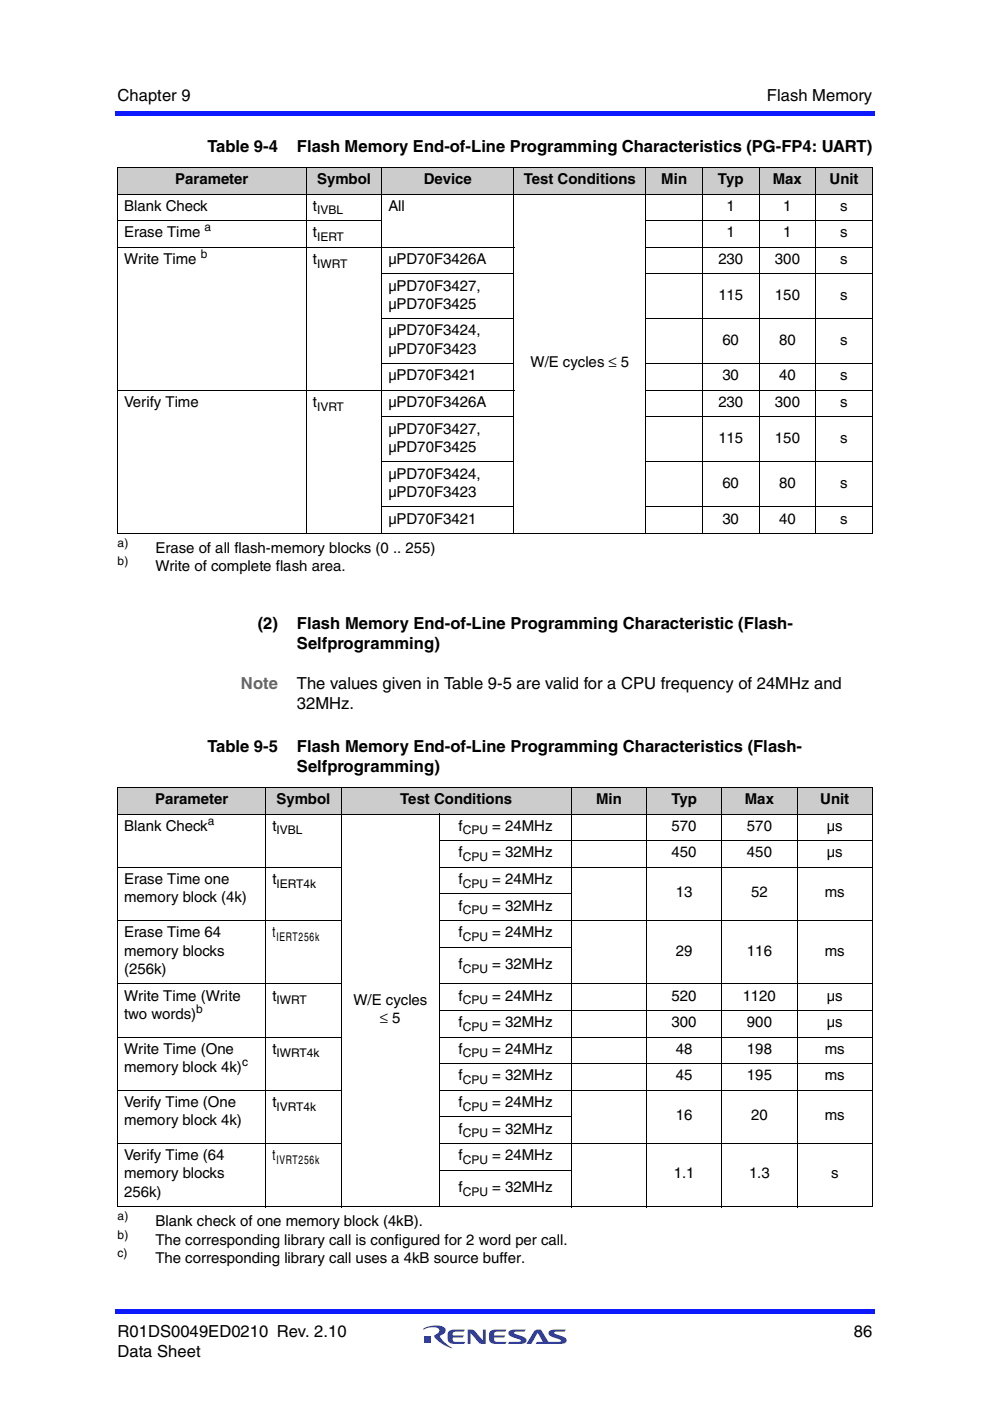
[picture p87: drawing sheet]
<svg xmlns="http://www.w3.org/2000/svg" width="210mm" height="297mm" viewBox="0 0 210 297" stroke-linecap="round" stroke-linejoin="round" font-family="sans-serif">
<defs><g id="words">
<g font-size="3.5">
<text x="24.9" y="21.4">Chapter 9</text>
<text x="162.6" y="21.4">Flash Memory</text>
<text x="44" y="32.2">Table 9-4</text>
<text x="63" y="32.2">Flash Memory End-of-Line Programming Characteristics (PG-FP4: UART)</text>
<text x="54.7" y="133.3">(2)</text>
<text x="62.9" y="137.6">Selfprogramming)</text>
<text x="62.9" y="133.3">Flash Memory End-of-Line Programming Characteristic (Flash-</text>
<text x="62.9" y="146">The values given in Table 9-5 are valid for a CPU frequency of 24MHz and</text>
<text x="62.9" y="150.3">32MHz.</text>
<text x="44" y="159.4">Table 9-5</text>
<text x="63" y="159.4">Flash Memory End-of-Line Programming Characteristics (Flash-</text>
<text x="62.9" y="163.7">Selfprogramming)</text>
<text x="24.9" y="283.4">R01DS0049ED0210 Rev. 2.10</text>
<text x="24.9" y="287.6">Data Sheet</text>
<text x="181" y="283.4">86</text>
</g>
<text font-size="3.5" fill="#656565" x="51.1" y="146">Note</text>
<g font-size="3.2">
<text x="37.2" y="39">Parameter</text>
<text x="67.2" y="39">Symbol</text>
<text x="89.8" y="39">Device</text>
<text x="111.1" y="39">Test Conditions</text>
<text x="140.2" y="39">Min</text>
<text x="152.2" y="39">Typ</text>
<text x="163.9" y="39">Max</text>
<text x="175.9" y="39">Unit</text>
<text x="26.3" y="44.7">Blank Check</text>
<text x="66.3" y="44.7">t</text>
<text x="82.3" y="44.7">All</text>
<text x="154.1" y="44.7">1</text>
<text x="166.1" y="44.7">1</text>
<text x="178.1" y="44.7">s</text>
<text x="26.3" y="50.3">Erase Time</text>
<text x="66.3" y="50.3">t</text>
<text x="154.1" y="50.3">1</text>
<text x="166.1" y="50.3">1</text>
<text x="178.1" y="50.3">s</text>
<text x="26.3" y="56">Write Time</text>
<text x="66.3" y="56">t</text>
<text x="82.3" y="56">µPD70F3426A</text>
<text x="152.3" y="56">230</text>
<text x="164.3" y="56">300</text>
<text x="178.1" y="56">s</text>
<text x="82.3" y="61.6">µPD70F3427,</text>
<text x="82.3" y="65.5">µPD70F3425</text>
<text x="152.3" y="63.5">115</text>
<text x="164.3" y="63.5">150</text>
<text x="178.1" y="63.5">s</text>
<text x="82.3" y="71.1">µPD70F3424,</text>
<text x="82.3" y="75">µPD70F3423</text>
<text x="112.5" y="77.8">W/E cycles ≤ 5</text>
<text x="153.2" y="73.1">60</text>
<text x="165.2" y="73.1">80</text>
<text x="178.1" y="73.1">s</text>
<text x="82.3" y="80.6">µPD70F3421</text>
<text x="153.2" y="80.6">30</text>
<text x="165.2" y="80.6">40</text>
<text x="178.1" y="80.6">s</text>
<text x="26.3" y="86.3">Verify Time</text>
<text x="66.3" y="86.3">t</text>
<text x="82.3" y="86.3">µPD70F3426A</text>
<text x="152.3" y="86.3">230</text>
<text x="164.3" y="86.3">300</text>
<text x="178.1" y="86.3">s</text>
<text x="82.3" y="91.9">µPD70F3427,</text>
<text x="82.3" y="95.8">µPD70F3425</text>
<text x="152.3" y="93.9">115</text>
<text x="164.3" y="93.9">150</text>
<text x="178.1" y="93.9">s</text>
<text x="82.3" y="101.5">µPD70F3424,</text>
<text x="82.3" y="105.3">µPD70F3423</text>
<text x="153.2" y="103.4">60</text>
<text x="165.2" y="103.4">80</text>
<text x="178.1" y="103.4">s</text>
<text x="82.3" y="111">µPD70F3421</text>
<text x="153.2" y="111">30</text>
<text x="165.2" y="111">40</text>
<text x="178.1" y="111">s</text>
<text x="32.9" y="117.2">Erase of all flash-memory blocks (0 .. 255)</text>
<text x="32.9" y="121.1">Write of complete flash area.</text>
<text x="32.9" y="170.5">Parameter</text>
<text x="58.6" y="170.5">Symbol</text>
<text x="84.9" y="170.5">Test Conditions</text>
<text x="126.4" y="170.5">Min</text>
<text x="142.4" y="170.5">Typ</text>
<text x="157.9" y="170.5">Max</text>
<text x="173.9" y="170.5">Unit</text>
<text x="26.3" y="176.1">Blank Check</text>
<text x="57.7" y="176.1">t</text>
<text x="97.2" y="176.1">f</text>
<text x="104.4" y="176.1">= 24MHz</text>
<text x="142.4" y="176.1">570</text>
<text x="158.4" y="176.1">570</text>
<text x="175.3" y="176.1">µs</text>
<text x="97.2" y="181.8">f</text>
<text x="104.4" y="181.8">= 32MHz</text>
<text x="142.4" y="181.8">450</text>
<text x="158.4" y="181.8">450</text>
<text x="175.3" y="181.8">µs</text>
<text x="26.3" y="187.4">Erase Time one</text>
<text x="26.3" y="191.3">memory block (4k)</text>
<text x="57.7" y="187.4">t</text>
<text x="97.2" y="187.4">f</text>
<text x="104.4" y="187.4">= 24MHz</text>
<text x="143.3" y="190.2">13</text>
<text x="159.3" y="190.2">52</text>
<text x="174.9" y="190.2">ms</text>
<text x="97.2" y="193.1">f</text>
<text x="104.4" y="193.1">= 32MHz</text>
<text x="26.3" y="198.7">Erase Time 64</text>
<text x="26.3" y="202.6">memory blocks</text>
<text x="57.7" y="198.7">t</text>
<text x="97.2" y="198.7">f</text>
<text x="104.4" y="198.7">= 24MHz</text>
<text x="143.3" y="202.6">29</text>
<text x="158.4" y="202.6">116</text>
<text x="174.9" y="202.6">ms</text>
<text x="26.3" y="206.5">(256k)</text>
<text x="97.2" y="205.4">f</text>
<text x="104.4" y="205.4">= 32MHz</text>
<text x="26.3" y="212.1">Write Time (Write</text>
<text x="26.3" y="216">two words)</text>
<text x="57.7" y="212.1">t</text>
<text x="74.9" y="213">W/E cycles</text>
<text x="97.2" y="212.1">f</text>
<text x="104.4" y="212.1">= 24MHz</text>
<text x="142.4" y="212.1">520</text>
<text x="157.5" y="212.1">1120</text>
<text x="175.3" y="212.1">µs</text>
<text x="80.6" y="216.9">≤ 5</text>
<text x="97.2" y="217.8">f</text>
<text x="104.4" y="217.8">= 32MHz</text>
<text x="142.4" y="217.8">300</text>
<text x="158.4" y="217.8">900</text>
<text x="175.3" y="217.8">µs</text>
<text x="26.3" y="223.4">Write Time (One</text>
<text x="26.3" y="227.3">memory block 4k)</text>
<text x="57.7" y="223.4">t</text>
<text x="97.2" y="223.4">f</text>
<text x="104.4" y="223.4">= 24MHz</text>
<text x="143.3" y="223.4">48</text>
<text x="158.4" y="223.4">198</text>
<text x="174.9" y="223.4">ms</text>
<text x="97.2" y="229.1">f</text>
<text x="104.4" y="229.1">= 32MHz</text>
<text x="143.3" y="229.1">45</text>
<text x="158.4" y="229.1">195</text>
<text x="174.9" y="229.1">ms</text>
<text x="26.3" y="234.7">Verify Time (One</text>
<text x="26.3" y="238.6">memory block 4k)</text>
<text x="57.7" y="234.7">t</text>
<text x="97.2" y="234.7">f</text>
<text x="104.4" y="234.7">= 24MHz</text>
<text x="143.3" y="237.5">16</text>
<text x="159.3" y="237.5">20</text>
<text x="174.9" y="237.5">ms</text>
<text x="26.3" y="246">Verify Time (64</text>
<text x="57.7" y="246">t</text>
<text x="97.2" y="240.3">f</text>
<text x="97.2" y="246">f</text>
<text x="104.4" y="240.3">= 32MHz</text>
<text x="104.4" y="246">= 24MHz</text>
<text x="26.3" y="249.9">memory blocks</text>
<text x="142.9" y="249.9">1.1</text>
<text x="158.8" y="249.9">1.3</text>
<text x="176.2" y="249.9">s</text>
<text x="26.3" y="253.7">256k)</text>
<text x="97.2" y="252.7">f</text>
<text x="104.4" y="252.7">= 32MHz</text>
<text x="32.9" y="260">Blank check of one memory block (4kB).</text>
<text x="32.9" y="263.9">The corresponding library call is configured for 2 word per call.</text>
<text x="32.9" y="267.8">The corresponding library call uses a 4kB source buffer.</text>
</g>
<g font-size="2.5">
<text x="67.2" y="45.5">IVBL</text>
<text x="43.4" y="49">a</text>
<text x="67.2" y="51.1">IERT</text>
<text x="42.6" y="54.7">b</text>
<text x="67.2" y="56.7">IWRT</text>
<text x="67.2" y="87.1">IVRT</text>
<text x="24.9" y="116">a)</text>
<text x="24.9" y="119.8">b)</text>
<text x="44.1" y="174.9">a</text>
<text x="58.6" y="176.9">IVBL</text>
<text x="98.1" y="176.9">CPU</text>
<text x="98.1" y="182.6">CPU</text>
<text x="58.6" y="188.2">IERT4k</text>
<text x="98.1" y="188.2">CPU</text>
<text x="98.1" y="193.8">CPU</text>
<text x="58.6" y="199.5">IERT256k</text>
<text x="98.1" y="199.5">CPU</text>
<text x="98.1" y="206.2">CPU</text>
<text x="41.6" y="214.7">b</text>
<text x="58.6" y="212.9">IWRT</text>
<text x="98.1" y="212.9">CPU</text>
<text x="98.1" y="218.6">CPU</text>
<text x="51.4" y="226">c</text>
<text x="58.6" y="224.2">IWRT4k</text>
<text x="98.1" y="224.2">CPU</text>
<text x="98.1" y="229.8">CPU</text>
<text x="58.6" y="235.5">IVRT4k</text>
<text x="98.1" y="235.5">CPU</text>
<text x="98.1" y="241.1">CPU</text>
<text x="58.6" y="246.8">IVRT256k</text>
<text x="98.1" y="246.8">CPU</text>
<text x="98.1" y="253.5">CPU</text>
<text x="24.9" y="262.6">b)</text>
<text x="24.9" y="258.7">a)</text>
<text x="24.9" y="266.5">c)</text>
</g>
</g></defs>
<g fill="#323f99">
<path d="M99.2 281.9h.9l.5 .2 1.8 2.1v-2.3h.6v3l-1.3-.1-1.9-2.2v2.3h-.6z"/>
<path d="M95.1 282.3l.7-.4h2.8l-.3 .4-2 .1a.61 .61 0 0 0-.3 .7h2.4l-.4 .5h-2l.1 .8 2.5 .1-.3 .4a3.7 3.7 0 0 1-3.2-.3 2.55 2.55 0 0 1 0-2.3z"/>
<path d="M103.9 282.3l.7-.4h2.8l-.3 .4-2 .1a.61 .61 0 0 0-.3 .7h2.3l-.3 .5h-2l.1 .8 2.5 .1-.3 .4a3.7 3.7 0 0 1-3.2-.3 2.55 2.55 0 0 1 0-2.3z"/>
<path d="M108 282.2l.6-.3h2.8l-.2 .4-2.2 .2v.2l.5 .2a2.88 2.88 0 0 1 2.1 1.1 .73 .73 0 0 1-.8 .9h-3.1l.3-.4 2.4-.1v-.3l-.5-.2a2.87 2.87 0 0 1-2.1-1z"/>
<path d="M113.3 282.2a1.57 1.57 0 0 1 1.4-.3l1.6 2.6 2.6-.1v-.3l-.5-.2a2.87 2.87 0 0 1-2.1-1 .73 .73 0 0 1 .9-1h2.8l-.3 .4-2.2 .2v.2l.5 .2a2.88 2.88 0 0 1 2.1 1.1 .73 .73 0 0 1-.8 .9h-5.7l.2-.4h1.3l-1.1-1.9-1.3 2.3h-1.1z"/>
<path d="M90 283.4h1.4v1.4h-1.4z"/>
<path d="M89.8 281.7a4.9 4.9 0 0 1 4.5-.2 1.04 1.04 0 0 1-.8 1.6l-.2 .2a6 6 0 0 0 2.7 2.5 6.2 6.2 0 0 1-4-2.6l.2-.2a1.16 1.16 0 0 0 .9-1 2.36 2.36 0 0 0-2.8-.3l-.5 .2z"/>
</g>
<g fill="#0d1aff">
<path d="M24.4 277.5h.5v1.1h-.5z"/>
<path d="M24.9 277.5h160.6v1.1h-160.6z"/>
<path d="M185 23.5h.5v1.1h-.5z"/>
<path d="M24.4 23.5h160.6v1.1h-160.6z"/>
</g>
<g fill="#ccc">
<path d="M24.9 35.5h40v5.6h-40z"/>
<path d="M64.9 35.5h16v5.6h-16z"/>
<path d="M80.9 35.5h28v5.6h-28z"/>
<path d="M108.9 35.5h28v5.6h-28z"/>
<path d="M136.9 35.5h12v5.6h-12z"/>
<path d="M148.9 35.5h12.1v5.6h-12.1z"/>
<path d="M161 35.5h11.9v5.6h-11.9z"/>
<path d="M172.9 35.5h12.1v5.6h-12.1z"/>
<path d="M24.9 167h31.4v5.6h-31.4z"/>
<path d="M56.3 167h16v5.6h-16z"/>
<path d="M72.3 167h48.9v5.6h-48.9z"/>
<path d="M121.2 167h15.9v5.6h-15.9z"/>
<path d="M137.1 167h15.9v5.6h-15.9z"/>
<path d="M153 167h16v5.6h-16z"/>
<path d="M169 167h16v5.6h-16z"/>
</g>
<g fill="none" stroke="#000" stroke-width=".21">
<path d="M24.8 35.5h160.2M24.9 35.6v77.4M64.9 35.4v77.8M80.9 35.4v77.8M108.9 35.4v77.8M136.9 35.4v77.8M148.9 35.4v77.8M161 35.4v77.8M172.9 35.4v77.8M185 35.6v77.4M24.8 41.1h160.2M24.8 46.8h56.2"/>
<path d="M24.8 52.4h84.3M80.9 58.1h28.2M136.9 46.8h48.1M136.9 52.4h48.1M136.9 58.1h48.1M80.9 67.6h28.2M80.9 77.1h28.2M136.9 67.6h48.1M136.9 77.1h48.1M24.8 82.8h84.3M80.9 88.4h28.2M80.9 97.9h28.2"/>
<path d="M136.9 82.8h48.1M136.9 88.4h48.1M136.9 97.9h48.1M24.8 113.1h160.2M80.9 107.4h28.2M136.9 107.4h48.1M24.8 167h160.2M24.8 172.6h160.2M24.9 167v88.8M56.3 166.9v89M72.3 166.9v89M93.1 178.3h91.9"/>
<path d="M93.2 172.5v83.4M121.2 166.9v89M137.1 166.9v89M153 166.9v89M169 166.9v89M185 167v88.8M24.8 183.9h47.6M24.8 195.2h47.6M93.1 183.9h91.9M93.1 189.5h28.1M93.1 195.2h91.9M24.8 208.6h47.6"/>
<path d="M24.8 219.9h47.6M93.1 200.8h28.1M93.1 208.6h91.9M93.1 214.2h91.9M93.1 219.9h91.9M24.8 231.2h47.6M93.1 225.5h91.9M93.1 231.2h91.9M93.1 236.8h28.1M24.8 242.4h47.6M24.8 255.9h160.2M93.1 242.4h91.9"/>
<path d="M93.1 248.1h28.1"/>
</g>
<use href="#words"/>
</svg>
